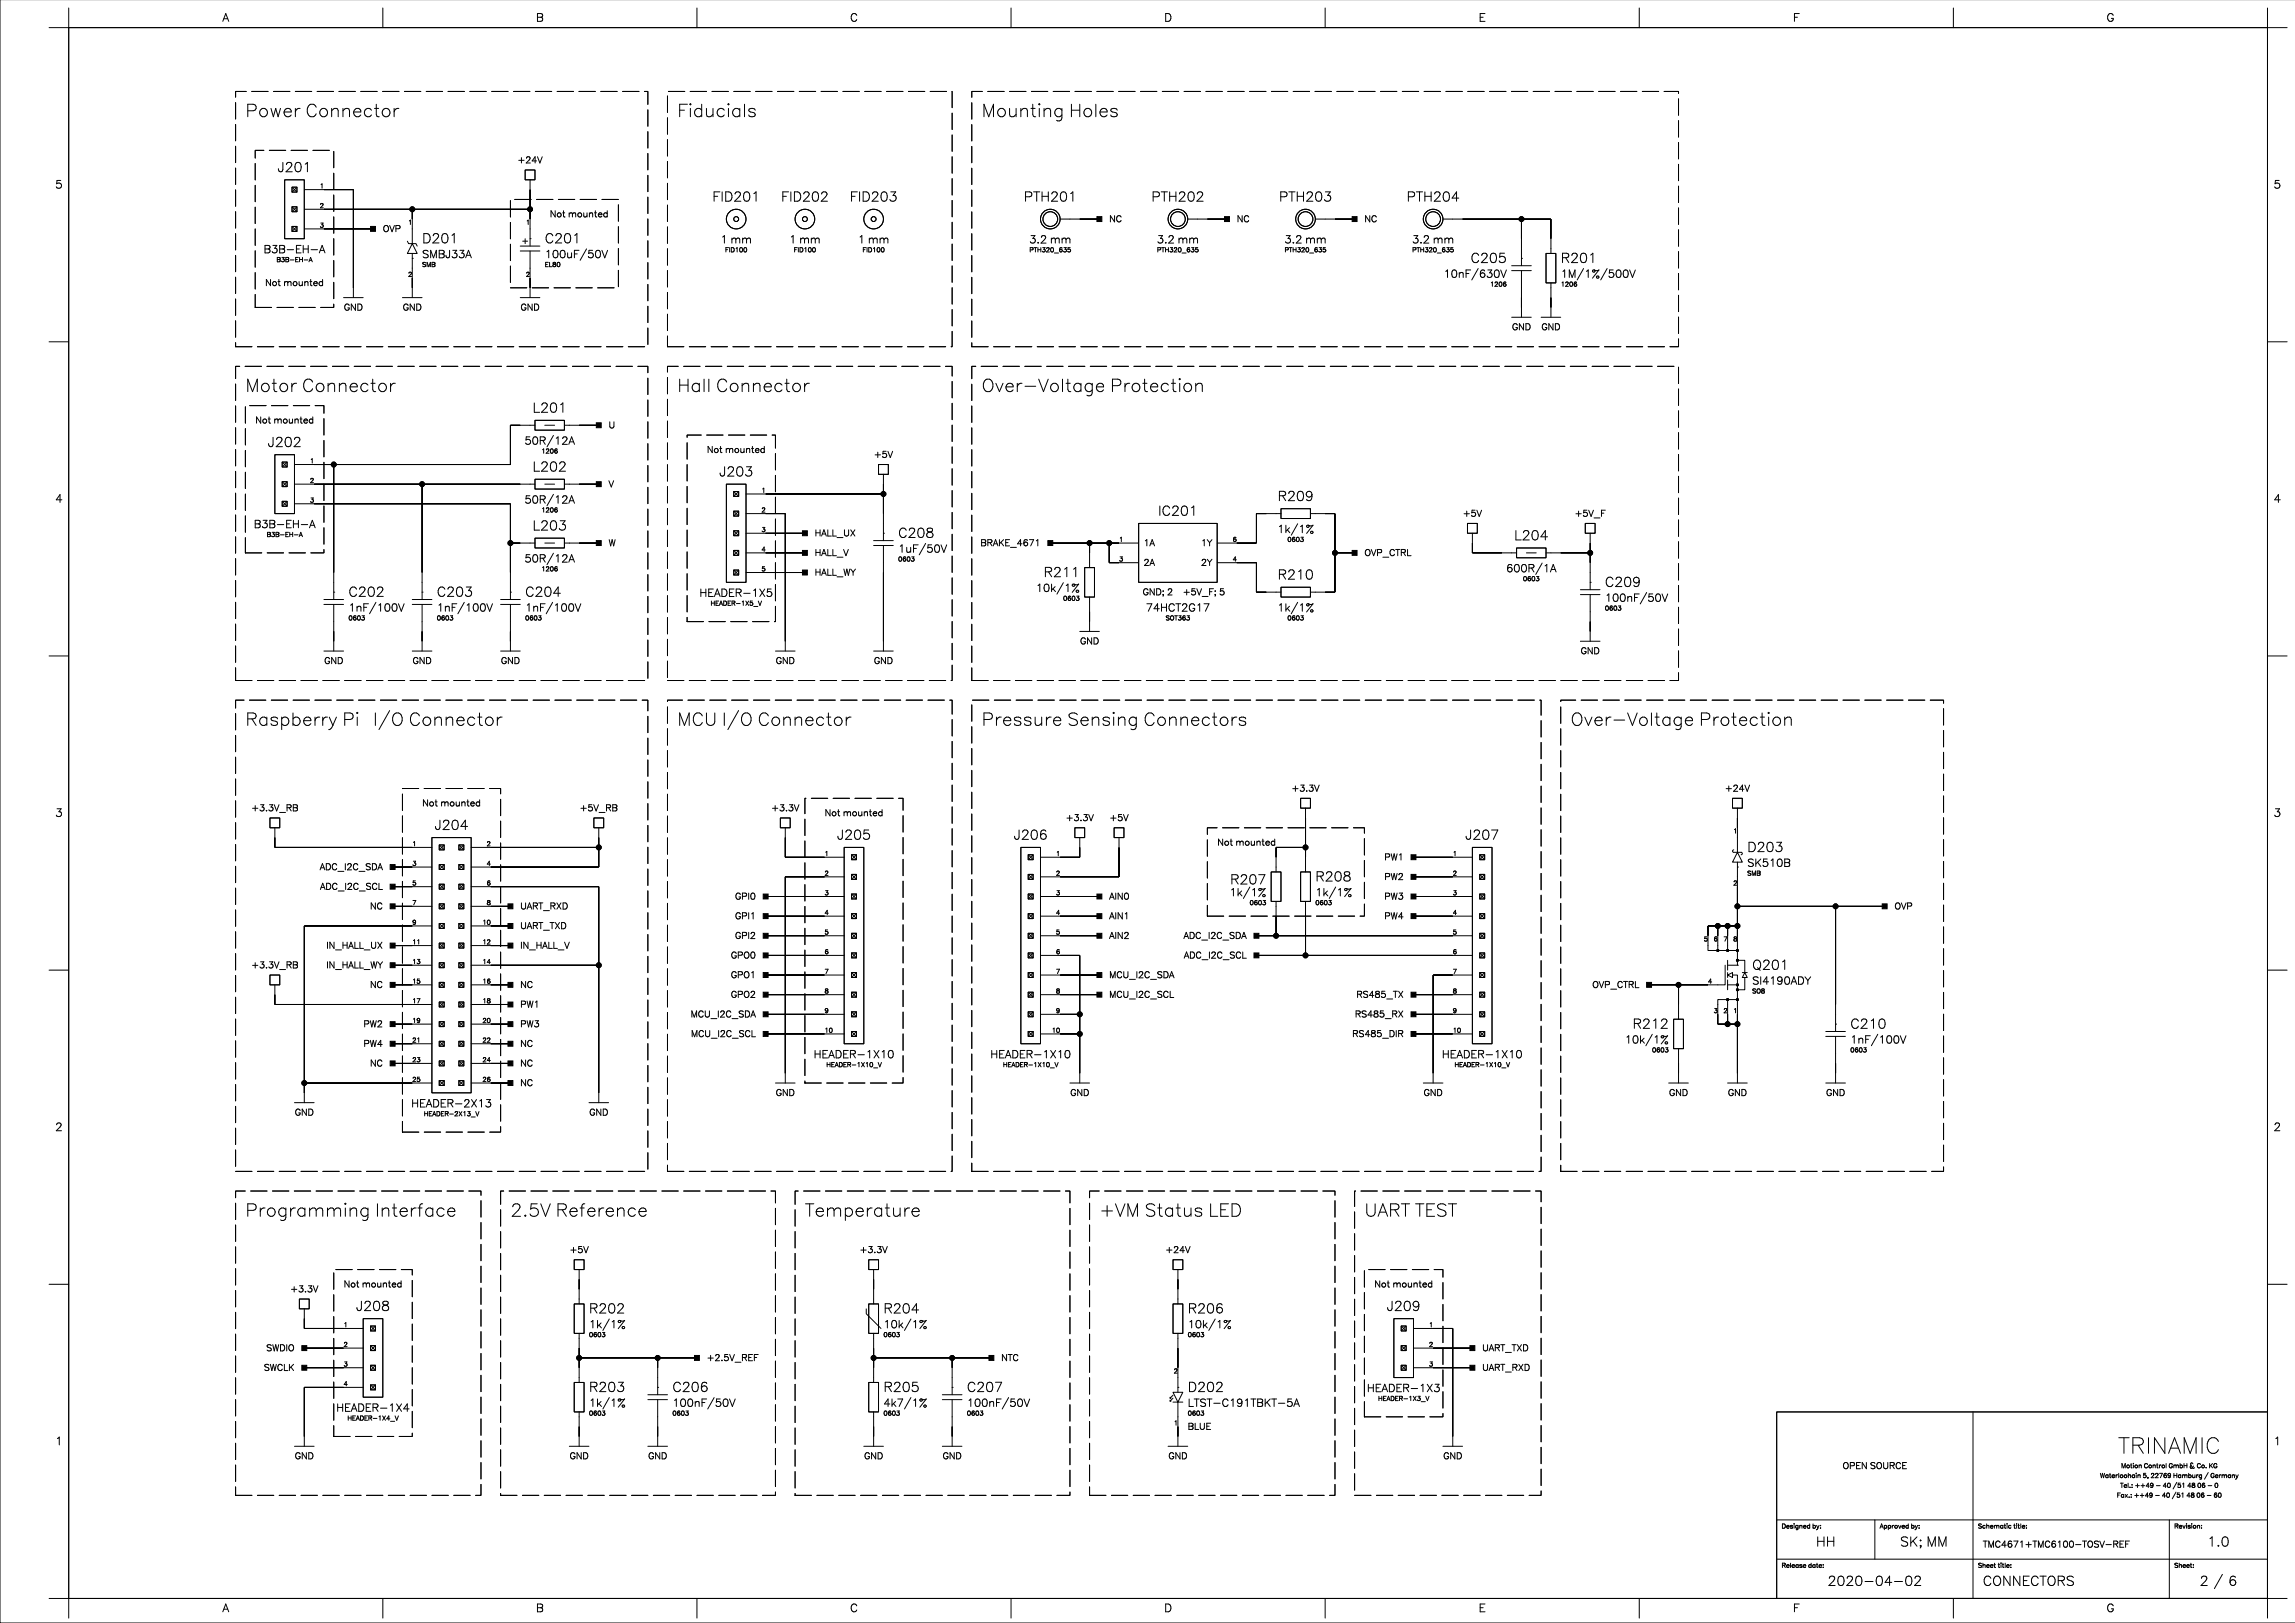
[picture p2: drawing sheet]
<svg xmlns="http://www.w3.org/2000/svg" width="594mm" height="420mm" viewBox="0 0 594 420" stroke-linecap="round" stroke-linejoin="round" font-family="sans-serif">
<defs><g id="words">
<g font-size="6">
<text x="547.9" y="374.9">T</text>
<text x="551" y="374.9">RI</text>
<text x="556.6" y="374.9">N</text>
<text x="560.8" y="374.9">AM</text>
<text x="568.9" y="374.9">I</text>
<text x="570.4" y="374.9">C</text>
</g>
<g font-size="4.9">
<text x="63.5" y="29.3">Power</text>
<text x="79" y="29.3">Connect</text>
<text x="98.4" y="29.3">or</text>
<text x="175.2" y="29.3">Fi</text>
<text x="179.2" y="29.3">d</text>
<text x="182.1" y="29.3">u</text>
<text x="185.1" y="29.3">ci</text>
<text x="189.1" y="29.3">a</text>
<text x="192" y="29.3">l</text>
<text x="193.2" y="29.3">s</text>
<text x="253.9" y="29.3">M</text>
<text x="257.6" y="29.3">ou</text>
<text x="263.5" y="29.3">nt</text>
<text x="268.3" y="29.3">i</text>
<text x="269.5" y="29.3">ng</text>
<text x="276.6" y="29.3">H</text>
<text x="280" y="29.3">ol</text>
<text x="284.1" y="29.3">es</text>
<text x="63.5" y="100.4">M</text>
<text x="67.2" y="100.4">ot</text>
<text x="72" y="100.4">or</text>
<text x="78.1" y="100.4">Connect</text>
<text x="97.5" y="100.4">or</text>
<text x="175.2" y="100.4">H</text>
<text x="178.6" y="100.4">a</text>
<text x="181.5" y="100.4">l</text>
<text x="185.2" y="100.4">Connect</text>
<text x="204.6" y="100.4">or</text>
<text x="253.9" y="100.4">Over</text>
<text x="264.6" y="100.4">-Vol</text>
<text x="275.5" y="100.4">t</text>
<text x="277.3" y="100.4">a</text>
<text x="280.3" y="100.4">g</text>
<text x="283.2" y="100.4">e Pr</text>
<text x="292.4" y="100.4">ot</text>
<text x="297.2" y="100.4">ect</text>
<text x="304.6" y="100.4">i</text>
<text x="305.8" y="100.4">on</text>
<text x="63.5" y="186.7">Ra</text>
<text x="69.6" y="186.7">spber</text>
<text x="82.9" y="186.7">r</text>
<text x="84.9" y="186.7">y Pi</text>
<text x="96.5" y="186.7">I</text>
<text x="97.7" y="186.7">/O Connect</text>
<text x="125.1" y="186.7">or</text>
<text x="175.2" y="186.7">M</text>
<text x="178.9" y="186.7">CU I</text>
<text x="188" y="186.7">/O Connect</text>
<text x="215.4" y="186.7">or</text>
<text x="253.9" y="186.7">Pr</text>
<text x="259.2" y="186.7">essu</text>
<text x="270.1" y="186.7">r</text>
<text x="272.1" y="186.7">e Sensi</text>
<text x="288.7" y="186.7">ng</text>
<text x="295.8" y="186.7">Connect</text>
<text x="315.2" y="186.7">or</text>
<text x="320.1" y="186.7">s</text>
<text x="406.3" y="186.7">Over</text>
<text x="416.9" y="186.7">-Vol</text>
<text x="427.9" y="186.7">t</text>
<text x="429.7" y="186.7">a</text>
<text x="432.6" y="186.7">g</text>
<text x="435.5" y="186.7">e Pr</text>
<text x="444.8" y="186.7">ot</text>
<text x="449.6" y="186.7">ect</text>
<text x="456.9" y="186.7">i</text>
<text x="458.2" y="186.7">on</text>
<text x="63.5" y="313.7">Pr</text>
<text x="68.7" y="313.7">og</text>
<text x="74.6" y="313.7">r</text>
<text x="76.6" y="313.7">a</text>
<text x="79.5" y="313.7">mmi</text>
<text x="90" y="313.7">ng</text>
<text x="97" y="313.7">I</text>
<text x="98.3" y="313.7">nt</text>
<text x="103" y="313.7">er</text>
<text x="107.8" y="313.7">f</text>
<text x="109.7" y="313.7">a</text>
<text x="112.6" y="313.7">ce</text>
<text x="132" y="313.7">2.5V Ref</text>
<text x="151.6" y="313.7">er</text>
<text x="156.4" y="313.7">ence</text>
<text x="208.2" y="313.7">T</text>
<text x="210.7" y="313.7">emper</text>
<text x="225.8" y="313.7">a</text>
<text x="228.7" y="313.7">t</text>
<text x="230.5" y="313.7">u</text>
<text x="233.5" y="313.7">r</text>
<text x="235.5" y="313.7">e</text>
<text x="284.4" y="313.7">+VM</text>
<text x="296.1" y="313.7">St</text>
<text x="301" y="313.7">a</text>
<text x="304" y="313.7">t</text>
<text x="305.8" y="313.7">u</text>
<text x="308.7" y="313.7">s LED</text>
<text x="353" y="313.7">UART</text>
<text x="366.1" y="313.7">T</text>
<text x="368.5" y="313.7">EST</text>
</g>
<g font-size="3.5">
<text x="71.8" y="43.8">J201</text>
<text x="184.3" y="51.4">FI</text>
<text x="187.3" y="51.4">D201</text>
<text x="202.1" y="51.4">FI</text>
<text x="205.1" y="51.4">D202</text>
<text x="219.8" y="51.4">FI</text>
<text x="222.8" y="51.4">D203</text>
<text x="264.9" y="51.4">PT</text>
<text x="269.1" y="51.4">H</text>
<text x="271.7" y="51.4">201</text>
<text x="297.9" y="51.4">PT</text>
<text x="302.1" y="51.4">H</text>
<text x="304.7" y="51.4">202</text>
<text x="330.9" y="51.4">PT</text>
<text x="335.1" y="51.4">H</text>
<text x="337.7" y="51.4">203</text>
<text x="363.9" y="51.4">PT</text>
<text x="368.2" y="51.4">H</text>
<text x="370.7" y="51.4">204</text>
<text x="109.2" y="62.2">D201</text>
<text x="140.9" y="62.2">C201</text>
<text x="380.5" y="67.3">C205</text>
<text x="403.8" y="67.3">R201</text>
<text x="137.8" y="106">L201</text>
<text x="69.3" y="114.9">J202</text>
<text x="137.8" y="121.2">L202</text>
<text x="186.1" y="122.5">J203</text>
<text x="330.5" y="128.8">R209</text>
<text x="137.8" y="136.5">L203</text>
<text x="299.6" y="132.7">I</text>
<text x="300.5" y="132.7">C201</text>
<text x="232.4" y="138.4">C208</text>
<text x="391.7" y="139">L204</text>
<text x="270" y="148.5">R21</text>
<text x="277" y="148.5">1</text>
<text x="330.5" y="149.2">R21</text>
<text x="337.6" y="149.2">0</text>
<text x="90.1" y="153.6">C202</text>
<text x="113" y="153.6">C203</text>
<text x="135.9" y="153.6">C204</text>
<text x="415.2" y="151.1">C209</text>
<text x="112.4" y="213.9">J204</text>
<text x="216.5" y="216.5">J205</text>
<text x="262.3" y="216.5">J206</text>
<text x="379.1" y="216.5">J207</text>
<text x="452" y="219.6">D203</text>
<text x="340.3" y="227.3">R208</text>
<text x="318.2" y="228">R207</text>
<text x="453.3" y="250.1">Q201</text>
<text x="422.4" y="265.3">R21</text>
<text x="429.4" y="265.3">2</text>
<text x="478.7" y="265.3">C21</text>
<text x="485.7" y="265.3">0</text>
<text x="92.1" y="338.3">J208</text>
<text x="152.4" y="339">R202</text>
<text x="228.5" y="339">R204</text>
<text x="307.3" y="339">R206</text>
<text x="358.8" y="338.3">J209</text>
<text x="152.4" y="359.3">R203</text>
<text x="174" y="359.3">C206</text>
<text x="228.5" y="359.3">R205</text>
<text x="250.1" y="359.3">C207</text>
<text x="307.3" y="359.3">D202</text>
<text x="469.8" y="399.3">H</text>
<text x="472.3" y="399.3">H</text>
<text x="491.6" y="399.3">SK; M</text>
<text x="501.1" y="399.3">M</text>
<text x="571" y="399.3">1</text>
<text x="573.3" y="399.3">.0</text>
<text x="472.8" y="409.5">2020-04</text>
<text x="489.6" y="409.5">-02</text>
<text x="513" y="409.5">CON</text>
<text x="520.5" y="409.5">N</text>
<text x="523" y="409.5">ECT</text>
<text x="529.5" y="409.5">ORS</text>
<text x="569.1" y="409.5">2 / 6</text>
</g>
<g font-size="2.8">
<text x="57.5" y="5">A</text>
<text x="138.7" y="5">B</text>
<text x="219.9" y="5">C</text>
<text x="301.2" y="5">D</text>
<text x="382.5" y="5">E</text>
<text x="463.8" y="5">F</text>
<text x="545" y="5">G</text>
<text x="14.3" y="48.2">5</text>
<text x="588.2" y="48.2">5</text>
<text x="68.2" y="64.9">B3B-EH-A</text>
<text x="186.4" y="62.3">1 mm</text>
<text x="204.2" y="62.3">1 mm</text>
<text x="221.9" y="62.3">1 mm</text>
<text x="266.3" y="62.3">3.2 mm</text>
<text x="299.3" y="62.3">3.2 mm</text>
<text x="332.3" y="62.3">3.2 mm</text>
<text x="365.3" y="62.3">3.2 mm</text>
<text x="109.2" y="66.1">SMBJ33A</text>
<text x="140.9" y="66.1">100uF/50V</text>
<text x="373.5" y="71.2">10nF/630V</text>
<text x="403.8" y="71.2">1M/1%/500V</text>
<text x="135.7" y="114.4">50R/12A</text>
<text x="14.3" y="129.4">4</text>
<text x="135.7" y="129.6">50R/12A</text>
<text x="588.2" y="129.4">4</text>
<text x="65.7" y="136">B3B-EH-A</text>
<text x="330.4" y="137.2">1k/1%</text>
<text x="232.4" y="142.3">1uF/50V</text>
<text x="135.7" y="144.8">50R/12A</text>
<text x="389.6" y="147.4">600R/1A</text>
<text x="180.9" y="153.7">HEADER-1X5</text>
<text x="268" y="152.5">10k/1%</text>
<text x="415.2" y="155">100nF/50V</text>
<text x="90.1" y="157.5">1nF/100V</text>
<text x="113" y="157.5">1nF/100V</text>
<text x="135.9" y="157.5">1nF/100V</text>
<text x="296.4" y="157.5">74HCT2G17</text>
<text x="330.4" y="157.5">1k/1%</text>
<text x="14.3" y="210.7">3</text>
<text x="588.2" y="210.7">3</text>
<text x="452" y="223.6">SK510B</text>
<text x="318.1" y="231.2">1k/1%</text>
<text x="340.3" y="231.2">1k/1%</text>
<text x="453.3" y="254">SI4190ADY</text>
<text x="420.3" y="269.3">10k/1%</text>
<text x="478.7" y="269.3">1nF/100V</text>
<text x="210.5" y="273.1">HEADER-1X10</text>
<text x="256.2" y="273.1">HEADER-1X10</text>
<text x="373" y="273.1">HEADER-1X10</text>
<text x="106.4" y="285.8">HEADER-2X13</text>
<text x="14.3" y="291.9">2</text>
<text x="588.2" y="291.9">2</text>
<text x="152.4" y="342.9">1k/1%</text>
<text x="228.5" y="342.9">10k/1%</text>
<text x="307.3" y="342.9">10k/1%</text>
<text x="353.6" y="359.4">HEADER-1X3</text>
<text x="87" y="364.5">HEADER-1X4</text>
<text x="152.4" y="363.2">1k/1%</text>
<text x="174" y="363.2">100nF/50V</text>
<text x="228.5" y="363.2">4k7/1%</text>
<text x="250.1" y="363.2">100nF/50V</text>
<text x="307.3" y="363.2">LTST-C191TBKT-5A</text>
<text x="14.3" y="373.2">1</text>
<text x="588.2" y="373.2">1</text>
<text x="57.5" y="416.4">A</text>
<text x="138.7" y="416.4">B</text>
<text x="219.9" y="416.4">C</text>
<text x="301.2" y="416.4">D</text>
<text x="382.5" y="416.4">E</text>
<text x="463.8" y="416.4">F</text>
<text x="545" y="416.4">G</text>
</g>
<g font-size="2.5">
<text x="133.9" y="41.6">+24V</text>
<text x="99" y="59.4">OVP</text>
<text x="142.2" y="55.6">Not mounted</text>
<text x="287" y="56.9">NC</text>
<text x="320" y="56.9">NC</text>
<text x="353" y="56.9">NC</text>
<text x="68.6" y="73.4">Not mounted</text>
<text x="89" y="79.7">GND</text>
<text x="104.2" y="79.7">GND</text>
<text x="134.7" y="79.7">GND</text>
<text x="391.1" y="84.8">GND</text>
<text x="398.8" y="84.8">GND</text>
<text x="66.1" y="108.9">Not mounted</text>
<text x="157.4" y="110.2">U</text>
<text x="182.9" y="116.5">Not mounted</text>
<text x="226.1" y="117.8">+5V</text>
<text x="157.4" y="125.4">V</text>
<text x="378.5" y="133">+5V</text>
<text x="407.4" y="133">+5V_F</text>
<text x="157.4" y="140.7">W</text>
<text x="210.8" y="138.1">HALL_UX</text>
<text x="210.8" y="143.2">HALL_V</text>
<text x="253.6" y="140.7">BRAKE_4671</text>
<text x="295.8" y="140.7">1A</text>
<text x="310.7" y="140.7">1Y</text>
<text x="353" y="143.2">OVP_CTRL</text>
<text x="210.8" y="148.3">HALL_WY</text>
<text x="295.8" y="145.7">2A</text>
<text x="310.7" y="145.7">2Y</text>
<text x="295.6" y="153.4">GND; 2</text>
<text x="306" y="153.4">+5V_F; 5</text>
<text x="279.4" y="166.1">GND</text>
<text x="83.9" y="171.1">GND</text>
<text x="106.7" y="171.1">GND</text>
<text x="129.6" y="171.1">GND</text>
<text x="200.7" y="171.1">GND</text>
<text x="226.1" y="171.1">GND</text>
<text x="408.9" y="168.6">GND</text>
<text x="65" y="209.2">+3.3V_RB</text>
<text x="109.2" y="208">Not mounted</text>
<text x="150" y="209.2">+5V_RB</text>
<text x="199.5" y="209.2">+3.3V</text>
<text x="334.1" y="204.1">+3.3V</text>
<text x="446.2" y="204.1">+24V</text>
<text x="213.3" y="210.5">Not mounted</text>
<text x="275.7" y="211.8">+3.3V</text>
<text x="287" y="211.8">+5V</text>
<text x="314.9" y="218.1">Not mounted</text>
<text x="358.1" y="221.9">PW1</text>
<text x="82.7" y="224.5">ADC_I2C_SDA</text>
<text x="358.1" y="227">PW2</text>
<text x="82.8" y="229.5">ADC_I2C_SCL</text>
<text x="190.1" y="232.1">GPI0</text>
<text x="287" y="232.1">AIN0</text>
<text x="358.1" y="232.1">PW3</text>
<text x="95.7" y="234.6">NC</text>
<text x="134.6" y="234.6">UART_RXD</text>
<text x="134.6" y="239.7">UART_TXD</text>
<text x="190.1" y="237.2">GPI1</text>
<text x="287" y="237.2">AIN1</text>
<text x="358.1" y="237.2">PW4</text>
<text x="490.1" y="234.6">OVP</text>
<text x="84.4" y="244.8">IN_HALL_UX</text>
<text x="134.6" y="244.8">IN_HALL_V</text>
<text x="190.1" y="242.2">GPI2</text>
<text x="287" y="242.2">AIN2</text>
<text x="306.2" y="242.2">ADC_I2C_SDA</text>
<text x="65" y="249.9">+3.3V_RB</text>
<text x="84.4" y="249.9">IN_HALL_WY</text>
<text x="189.1" y="247.3">GPO0</text>
<text x="306.3" y="247.3">ADC_I2C_SCL</text>
<text x="95.7" y="254.9">NC</text>
<text x="134.6" y="254.9">NC</text>
<text x="189.1" y="252.4">GPO1</text>
<text x="189.1" y="257.5">GPO2</text>
<text x="287" y="252.4">MCU_I2C_SDA</text>
<text x="287" y="257.5">MCU_I2C_SCL</text>
<text x="350.9" y="257.5">RS485_TX</text>
<text x="411.9" y="254.9">OVP_CTRL</text>
<text x="134.6" y="260">PW1</text>
<text x="178.7" y="262.6">MCU_I2C_SDA</text>
<text x="350.5" y="262.6">RS485_RX</text>
<text x="94" y="265.1">PW2</text>
<text x="134.6" y="265.1">PW3</text>
<text x="178.8" y="267.6">MCU_I2C_SCL</text>
<text x="349.8" y="267.6">RS485_DIR</text>
<text x="94" y="270.2">PW4</text>
<text x="95.7" y="275.3">NC</text>
<text x="134.6" y="270.2">NC</text>
<text x="134.6" y="275.3">NC</text>
<text x="134.6" y="280.3">NC</text>
<text x="76.3" y="287.9">GND</text>
<text x="152.4" y="287.9">GND</text>
<text x="200.7" y="282.9">GND</text>
<text x="276.9" y="282.9">GND</text>
<text x="368.3" y="282.9">GND</text>
<text x="431.8" y="282.9">GND</text>
<text x="447" y="282.9">GND</text>
<text x="472.4" y="282.9">GND</text>
<text x="147.4" y="323.5">+5V</text>
<text x="222.4" y="323.5">+3.3V</text>
<text x="301.5" y="323.5">+24V</text>
<text x="75.1" y="333.7">+3.3V</text>
<text x="88.9" y="332.4">Not mounted</text>
<text x="355.6" y="332.4">Not mounted</text>
<text x="68.3" y="354">SWCLK</text>
<text x="68.9" y="348.9">SWDIO</text>
<text x="182.8" y="351.4">+2.5V_REF</text>
<text x="259" y="351.4">NTC</text>
<text x="383.5" y="348.9">UART_TXD</text>
<text x="383.5" y="354">UART_RXD</text>
<text x="307.3" y="369.2">BLUE</text>
<text x="76.3" y="376.8">GND</text>
<text x="147.4" y="376.8">GND</text>
<text x="167.7" y="376.8">GND</text>
<text x="223.5" y="376.8">GND</text>
<text x="243.9" y="376.8">GND</text>
<text x="302.3" y="376.8">GND</text>
<text x="373.4" y="376.8">GND</text>
<text x="476.7" y="379.4">OPEN SOURCE</text>
<text x="513" y="399.7">TMC4671+TMC6100-TOSV-REF</text>
</g>
<g font-size="1.8">
<text x="82.7" y="53.3">2</text>
<text x="82.7" y="48.2">1</text>
<text x="82.7" y="58.4">3</text>
<text x="105.6" y="57.6">1</text>
<text x="136.1" y="57.6">1</text>
<text x="187.6" y="64.7">FID100</text>
<text x="205.4" y="64.7">FID100</text>
<text x="223.1" y="64.7">FID100</text>
<text x="266.3" y="64.7">PTH320_635</text>
<text x="299.3" y="64.7">PTH320_635</text>
<text x="332.3" y="64.7">PTH320_635</text>
<text x="365.3" y="64.7">PTH320_635</text>
<text x="71.5" y="67.3">B3B-EH-A</text>
<text x="105.6" y="71.1">2</text>
<text x="109.2" y="68.5">SMB</text>
<text x="136.1" y="71.1">2</text>
<text x="140.9" y="68.5">EL80</text>
<text x="385.5" y="73.6">1206</text>
<text x="403.8" y="73.6">1206</text>
<text x="80.2" y="119.3">1</text>
<text x="140.1" y="116.8">1206</text>
<text x="80.2" y="124.4">2</text>
<text x="80.2" y="129.5">3</text>
<text x="197" y="127">1</text>
<text x="140.1" y="132">1206</text>
<text x="197" y="137.1">3</text>
<text x="197" y="132">2</text>
<text x="69" y="138.4">B3B-EH-A</text>
<text x="197" y="142.2">4</text>
<text x="289.5" y="139.6">1</text>
<text x="318.9" y="139.6">6</text>
<text x="333" y="139.6">0603</text>
<text x="140.1" y="147.3">1206</text>
<text x="197" y="147.3">5</text>
<text x="232.4" y="144.7">0603</text>
<text x="289.5" y="144.7">3</text>
<text x="318.9" y="144.7">4</text>
<text x="394" y="149.8">0603</text>
<text x="275" y="154.9">0603</text>
<text x="90.1" y="160">0603</text>
<text x="113" y="160">0603</text>
<text x="135.9" y="160">0603</text>
<text x="183.8" y="156.2">HEADER-1X5_V</text>
<text x="301.6" y="160">SOT363</text>
<text x="333" y="160">0603</text>
<text x="415.2" y="157.4">0603</text>
<text x="448.4" y="215.1">1</text>
<text x="106.7" y="218.4">1</text>
<text x="125.9" y="218.4">2</text>
<text x="213.3" y="220.9">1</text>
<text x="273.2" y="220.9">1</text>
<text x="375.8" y="220.9">1</text>
<text x="106.7" y="223.4">3</text>
<text x="125.9" y="223.4">4</text>
<text x="213.3" y="226">2</text>
<text x="273.2" y="226">2</text>
<text x="375.8" y="226">2</text>
<text x="452" y="226">SMB</text>
<text x="106.7" y="233.6">7</text>
<text x="106.7" y="228.5">5</text>
<text x="125.9" y="233.6">8</text>
<text x="125.9" y="228.5">6</text>
<text x="213.3" y="231.1">3</text>
<text x="273.2" y="231.1">3</text>
<text x="323.3" y="233.6">0603</text>
<text x="340.3" y="233.6">0603</text>
<text x="375.8" y="231.1">3</text>
<text x="448.4" y="228.5">2</text>
<text x="106.7" y="238.7">9</text>
<text x="124.8" y="238.7">10</text>
<text x="213.3" y="236.1">4</text>
<text x="273.2" y="236.1">4</text>
<text x="375.8" y="236.1">4</text>
<text x="106.7" y="243.8">11</text>
<text x="124.8" y="243.8">12</text>
<text x="213.3" y="241.2">5</text>
<text x="273.2" y="241.2">5</text>
<text x="375.8" y="241.2">5</text>
<text x="440.8" y="243">5</text>
<text x="443.3" y="243">6</text>
<text x="445.9" y="243">7</text>
<text x="448.4" y="243">8</text>
<text x="106.7" y="248.8">13</text>
<text x="124.8" y="248.8">14</text>
<text x="213.3" y="251.4">7</text>
<text x="213.3" y="246.3">6</text>
<text x="273.2" y="251.4">7</text>
<text x="273.2" y="246.3">6</text>
<text x="375.8" y="251.4">7</text>
<text x="375.8" y="246.3">6</text>
<text x="106.7" y="253.9">15</text>
<text x="124.8" y="253.9">16</text>
<text x="213.3" y="256.5">8</text>
<text x="273.2" y="256.5">8</text>
<text x="375.8" y="256.5">8</text>
<text x="441.9" y="253.9">4</text>
<text x="453.3" y="256.5">SO8</text>
<text x="106.7" y="259">17</text>
<text x="124.8" y="259">18</text>
<text x="213.3" y="261.5">9</text>
<text x="273.2" y="261.5">9</text>
<text x="375.8" y="261.5">9</text>
<text x="443.3" y="261.5">3</text>
<text x="445.9" y="261.5">2</text>
<text x="448.4" y="261.5">1</text>
<text x="106.7" y="269.2">21</text>
<text x="106.7" y="264.1">19</text>
<text x="124.8" y="269.2">22</text>
<text x="124.8" y="264.1">20</text>
<text x="213.3" y="266.6">10</text>
<text x="272.1" y="266.6">10</text>
<text x="375.8" y="266.6">10</text>
<text x="106.7" y="274.2">23</text>
<text x="124.8" y="274.2">24</text>
<text x="213.8" y="275.5">HEADER-1X10_V</text>
<text x="259.5" y="275.5">HEADER-1X10_V</text>
<text x="376.3" y="275.5">HEADER-1X10_V</text>
<text x="427.4" y="271.7">0603</text>
<text x="478.7" y="271.7">0603</text>
<text x="106.7" y="279.3">25</text>
<text x="124.8" y="279.3">26</text>
<text x="109.6" y="288.2">HEADER-2X13_V</text>
<text x="88.9" y="347.9">2</text>
<text x="88.9" y="342.8">1</text>
<text x="152.4" y="345.3">0603</text>
<text x="228.5" y="345.3">0603</text>
<text x="307.3" y="345.3">0603</text>
<text x="369.7" y="347.9">2</text>
<text x="369.7" y="342.8">1</text>
<text x="88.9" y="353">3</text>
<text x="369.7" y="353">3</text>
<text x="88.9" y="358">4</text>
<text x="303.7" y="354.7">2</text>
<text x="152.4" y="365.7">0603</text>
<text x="174" y="365.7">0603</text>
<text x="228.5" y="365.7">0603</text>
<text x="250.1" y="365.7">0603</text>
<text x="307.3" y="365.7">0603</text>
<text x="356.5" y="361.8">HEADER-1X3_V</text>
<text x="89.9" y="366.9">HEADER-1X4_V</text>
<text x="303.7" y="368.2">1</text>
<text x="543.3" y="381.8">Waterloohain 5, 22769 Hamburg / Germany</text>
<text x="548.7" y="379.2">Motion Control GmbH &amp; Co. KG</text>
<text x="547.6" y="386.9">Fax.: ++49 - 40 /51</text>
<text x="548.5" y="384.3">Tel.: ++49 - 40 /51</text>
<text x="565.6" y="386.9">48</text>
<text x="565.8" y="384.3">48</text>
<text x="568.2" y="386.9">06 - 60</text>
<text x="568.4" y="384.3">06 - 0</text>
<text x="460.9" y="394.9">Designed by:</text>
<text x="486.3" y="394.9">Approved by:</text>
<text x="511.7" y="394.9">Schematic title:</text>
<text x="562.5" y="394.9">Revision:</text>
<text x="460.9" y="405">Release date:</text>
<text x="511.7" y="405">Sheet title:</text>
<text x="562.5" y="405">Sheet:</text>
</g>
</g></defs>
<g fill="none" stroke="#000" stroke-width=".26">
<path d="M0 -.1v419.9h593.8M17.8 7.1h568.8v406.4h-568.8zM17.8 2.1v5h-5.1M99 2.1v5M180.3 2.1v5M261.6 2.1v5M342.8 2.1v5M424.1 2.1v5M505.3 2.1v5M586.6 2.1v5h5.1M73.6 46.5h5.1v15.2h-5.1zM75.5 48.4h1.3v1.3h-1.3z"/>
<path d="M75.5 53.5h1.3v1.3h-1.3zM75.5 58.6h1.3v1.2h-1.3zM75.5 48.4l1.3 1.3M75.5 53.5l1.3 1.3M75.5 58.6l1.3 1.2M76.8 48.4l-1.3 1.3M76.8 53.5l-1.3 1.3M76.8 58.6l-1.3 1.2M78.7 49h12.7v28M78.7 54.1h58.4M78.7 59.2h17.8M106.7 54.1v8.9l-1.3 2.6h2.5l-1.2-2.6"/>
<path d="M135.9 44h2.5v2.5h-2.5zM137.1 46.5v17.2M190.5 56.7h.1M208.2 56.7h.1M226 56.7h.1M271.7 56.7h.1M274.3 56.7h10.1M304.7 56.7h.1M307.3 56.7h10.1M337.7 56.7h.1M340.3 56.7h10.1M370.8 56.7h.1"/>
<path d="M373.3 56.7h27.9v8.9M393.6 56.7v12M88.9 77h5.1M104.1 77h5.1M105.4 62.4l.3 .6h1.9l.3 .7M106.7 66.8h.1M106.7 65.6v11.4M134.6 77h5.1M134.6 64.9h5.1M134.6 63.7h5.1M135.2 62.4h1.3M135.9 61.7v1.3"/>
<path d="M137.1 61.7h.1M137.1 64.9v12.1M151.7 64.4l-1.6 2.9M382.4 69.5l-1.6 2.9M391.1 70h5M391.1 68.7h5M393.6 66.8h.1M393.6 70v12.1M400 65.6h2.5v7.6h-2.5zM401.2 73.2v8.9M409.7 69.5l-1.7 2.9M415.8 69.5l-1.7 2.9"/>
<path d="M12.7 88.4h5.1M391.1 82.1h5M398.7 82.1h5.1M586.6 88.4h5.1M71.1 117.6h5.1v15.3h-5.1zM73 119.5h1.3v1.3h-1.3zM73 119.5l1.3 1.3M74.3 119.5l-1.3 1.3M138.4 108.7h7.6v2.6h-7.6zM138.4 110h-6.3v10.2h-55.9M140.9 110h2.6M143.2 112.6l-1.7 3"/>
<path d="M146 110h8.9M73 124.6h1.3v1.3h-1.3zM73 129.7h1.3v1.2h-1.3zM73 124.6l1.3 1.3M73 129.7l1.3 1.2M74.3 124.6l-1.3 1.3M74.3 129.7l-1.3 1.2M76.2 125.2h62.2M76.2 130.3h55.9v24.8M86.3 120.2v34.9M109.2 125.2v29.9M138.4 124h7.6v2.5h-7.6z"/>
<path d="M138.4 139.2h7.6v2.5h-7.6zM140.9 125.2h2.6M143.2 127.9l-1.7 2.9M146 125.2h8.9M187.9 125.2h5.1v25.4h-5.1zM189.8 127.1h1.3v1.3h-1.3zM189.8 132.2h1.3v1.3h-1.3zM189.8 137.3h1.3v1.3h-1.3zM189.8 127.1l1.3 1.3M189.8 132.2l1.3 1.3M189.8 137.3l1.3 1.3M191.1 127.1l-1.3 1.3"/>
<path d="M191.1 132.2l-1.3 1.3M191.1 137.3l-1.3 1.3M193 127.8h35.5M193 132.9h10.2v35.5M193 137.9h15.2M226 139.8h5.1M227.3 120.2h2.5v2.5h-2.5zM228.5 137.9h.1M228.5 122.7v17.1M294.6 135.4h20.3v15.2h-20.3zM331.4 131.6h7.6v2.5h-7.6zM331.4 132.9h-6.4v7.6h-10.1"/>
<path d="M335.7 135.5l-1.7 2.9M339 132.9h6.4v20.3h-6.4M379.6 135.4h2.6v2.5h-2.6zM380.9 137.9v5.1h11.4M410.1 135.4h2.6v2.5h-2.6zM411.4 137.9v14.6M83.8 156.3h5.1M83.8 155.1h5.1M86.3 153.2h.1M86.3 156.3v12.1M97.3 155.8l-1.7 3M106.7 156.3h5"/>
<path d="M106.7 155.1h5M109.2 153.2h.1M109.2 156.3v12.1M120.1 155.8l-1.6 3M129.5 156.3h5.1M129.5 155.1h5.1M132.1 153.2h.1M132.1 140.5h6.3M132.1 156.3v12.1M140.9 140.5h2.6M143 155.8l-1.7 3M143.2 143.1l-1.7 3"/>
<path d="M146 140.5h8.9M189.8 142.4h1.3v1.2h-1.3zM189.8 147.5h1.3v1.2h-1.3zM189.8 142.4l1.3 1.2M189.8 147.5l1.3 1.2M191.1 142.4l-1.3 1.2M191.1 147.5l-1.3 1.2M193 143h15.2M193 148.1h15.2M226 141.1h5.1M228.5 141.1v27.3M239.5 140.6l-1.7 2.9"/>
<path d="M271.7 140.5h22.9M275.1 150.7l-1.7 3M280.6 146.8h2.5v7.6h-2.5zM281.9 140.5v6.3M281.9 154.4v8.9M287 140.5v5h7.6M314.9 145.5h10.1v7.7h6.4M331.4 151.9h7.6v2.5h-7.6zM335.7 155.8l-1.7 3M345.4 143h5M392.3 141.7h7.7v2.6h-7.7zM394.9 143h2.5"/>
<path d="M399 145.6l-1.7 3M400 143h11.4M408.8 153.8h5.1M408.8 152.5h5.1M411.4 150.6h.1M411.4 153.8v12.1M426 153.3l-1.7 2.9M12.7 169.7h5.1M83.8 168.4h5.1M106.7 168.4h5M129.5 168.4h5.1M200.6 168.4h5.1"/>
<path d="M226 168.4h5.1M279.3 163.3h5.1M408.8 165.9h5.1M586.6 169.7h5.1M100.8 183.8l-2.8 4.9M191.1 183.8l-2.8 4.9M69.8 211.6h2.6v2.5h-2.6zM71.1 214.1v5.1h40.6M111.7 216.7h10.2v66h-10.2zM113.6 218.6h1.3v1.2h-1.3zM113.6 218.6l1.3 1.2M114.9 218.6l-1.3 1.2"/>
<path d="M118.7 218.6h1.3v1.2h-1.3zM118.7 218.6l1.3 1.2M120 218.6l-1.3 1.2M121.9 219.2h33M153.6 211.6h2.6v2.5h-2.6zM154.9 214.1v10.2h-33M201.9 211.6h2.5v2.5h-2.5zM203.2 214.1v7.6h15.2M218.4 219.2h5.1v50.8h-5.1zM264.1 219.2h5.1v50.8h-5.1zM278.1 214.1h2.5v2.6h-2.5zM279.3 216.7v5h-10.1"/>
<path d="M288.2 214.1h2.6v2.6h-2.6zM289.5 216.7v10.1h-20.3M336.5 206.5h2.5v2.5h-2.5zM337.7 219.2h-7.6v6.3M337.7 209v16.5M380.9 219.2h5.1v50.8h-5.1zM448.2 206.5h2.5v2.5h-2.5zM448.5 219.8l-.2 .2 .1 .4 2.2 .1 .1 .4-.3 .2M449.5 209v11.5l-1.3 2.5h2.5l-1.2-2.5M101.6 224.3h10.1M101.6 234.4h10.1M101.6 229.3h10.1"/>
<path d="M111.7 239.5h-33v45.7M113.6 238.9h1.3v1.2h-1.3zM113.6 233.8h1.3v1.3h-1.3zM113.6 228.7h1.3v1.3h-1.3zM113.6 223.6h1.3v1.3h-1.3zM113.6 223.6l1.3 1.3M113.6 228.7l1.3 1.3M113.6 233.8l1.3 1.3M113.6 238.9l1.3 1.2M114.9 223.6l-1.3 1.3M114.9 228.7l-1.3 1.3M114.9 233.8l-1.3 1.3"/>
<path d="M114.9 238.9l-1.3 1.2M118.7 238.9h1.3v1.2h-1.3zM118.7 233.8h1.3v1.3h-1.3zM118.7 228.7h1.3v1.3h-1.3zM118.7 223.6h1.3v1.3h-1.3zM118.7 223.6l1.3 1.3M118.7 228.7l1.3 1.3M118.7 233.8l1.3 1.3M118.7 238.9l1.3 1.2M120 223.6l-1.3 1.3M120 228.7l-1.3 1.3M120 233.8l-1.3 1.3"/>
<path d="M120 238.9l-1.3 1.2M121.9 234.4h10.2M121.9 229.3h33v55.9M121.9 239.5h10.2M198.1 231.9h20.3M198.1 237h20.3M218.4 226.8h-15.2v53.3M220.3 236.3h1.3v1.3h-1.3zM220.3 231.3h1.3v1.2h-1.3zM220.3 226.2h1.3v1.2h-1.3zM220.3 221.1h1.3v1.3h-1.3zM220.3 231.3l1.3 1.2"/>
<path d="M220.3 236.3l1.3 1.3M220.3 221.1l1.3 1.3M220.3 226.2l1.3 1.2M220.9 231.9h.1M220.9 221.7h.1M221.6 231.3l-1.3 1.2M221.6 236.3l-1.3 1.3M221.6 221.1l-1.3 1.3M221.6 226.2l-1.3 1.2M266 236.3h1.3v1.3h-1.3zM266 231.3h1.3v1.2h-1.3zM266 226.2h1.3v1.2h-1.3z"/>
<path d="M266 221.1h1.3v1.3h-1.3zM266 231.3l1.3 1.2M266 236.3l1.3 1.3M266 221.1l1.3 1.3M266 226.2l1.3 1.2M266.6 231.9h.1M266.6 221.7h.1M267.3 221.1l-1.3 1.3M267.3 231.3l-1.3 1.2M267.3 236.3l-1.3 1.3M267.3 226.2l-1.3 1.2M269.2 231.9h15.2"/>
<path d="M269.2 237h15.2M323.3 229.4l-1.6 3M328.9 225.5h2.5v7.7h-2.5zM330.1 233.2v8.8M336.5 225.5h2.5v7.7h-2.5zM337.7 233.2v13.9M345.5 229.4l-1.6 3M365.7 221.7h15.2M365.7 226.8h15.2M365.7 231.9h15.2M365.7 237h15.2M382.8 236.3h1.3v1.3h-1.3z"/>
<path d="M382.8 231.3h1.3v1.2h-1.3zM382.8 226.2h1.3v1.2h-1.3zM382.8 221.1h1.3v1.3h-1.3zM382.8 231.3l1.3 1.2M382.8 236.3l1.3 1.3M382.8 221.1l1.3 1.3M382.8 226.2l1.3 1.2M383.5 231.9h.1M383.5 221.7h.1M384.1 231.3l-1.3 1.2M384.1 236.3l-1.3 1.3M384.1 221.1l-1.3 1.3"/>
<path d="M384.1 226.2l-1.3 1.2M444.4 239.5v6.4M446.9 239.5v6.4M449.5 223v26.7h-2.6M449.5 239.5h-7.6v6.4h7.6M449.5 224.3h.1M449.5 234.4h38.1M474.9 234.4v32.4M12.7 250.9h5.1M69.8 252.2h2.6v2.5h-2.6zM71.1 254.7v5.1h40.6M101.6 244.6h10.1"/>
<path d="M101.6 249.7h10.1M101.6 254.7h10.1M113.6 259.2h1.3v1.3h-1.3zM113.6 254.1h1.3v1.3h-1.3zM113.6 249h1.3v1.3h-1.3zM113.6 244h1.3v1.2h-1.3zM113.6 244l1.3 1.2M113.6 249l1.3 1.3M113.6 254.1l1.3 1.3M113.6 259.2l1.3 1.3M114.9 244l-1.3 1.2M114.9 249l-1.3 1.3"/>
<path d="M114.9 254.1l-1.3 1.3M114.9 259.2l-1.3 1.3M118.7 259.2h1.3v1.3h-1.3zM118.7 254.1h1.3v1.3h-1.3zM118.7 249h1.3v1.3h-1.3zM118.7 244h1.3v1.2h-1.3zM118.7 244l1.3 1.2M118.7 249l1.3 1.3M118.7 254.1l1.3 1.3M118.7 259.2l1.3 1.3M120 244l-1.3 1.2M120 249l-1.3 1.3"/>
<path d="M120 254.1l-1.3 1.3M120 259.2l-1.3 1.3M121.9 244.6h10.2M121.9 249.7h33M121.9 259.8h10.2M121.9 254.7h10.2M198.1 242h20.3M198.1 247.1h20.3M198.1 252.2h20.3M198.1 257.3h20.3M220.3 241.4h1.3v1.3h-1.3zM220.3 246.5h1.3v1.3h-1.3z"/>
<path d="M220.3 251.6h1.3v1.2h-1.3zM220.3 256.6h1.3v1.3h-1.3zM220.3 241.4l1.3 1.3M220.3 246.5l1.3 1.3M220.3 251.6l1.3 1.2M220.3 256.6l1.3 1.3M221.6 241.4l-1.3 1.3M221.6 246.5l-1.3 1.3M221.6 251.6l-1.3 1.2M221.6 256.6l-1.3 1.3M266 241.4h1.3v1.3h-1.3zM266 246.5h1.3v1.3h-1.3z"/>
<path d="M266 251.6h1.3v1.2h-1.3zM266 256.6h1.3v1.3h-1.3zM266 241.4l1.3 1.3M266 246.5l1.3 1.3M266 251.6l1.3 1.2M266 256.6l1.3 1.3M267.3 241.4l-1.3 1.3M267.3 246.5l-1.3 1.3M267.3 251.6l-1.3 1.2M267.3 256.6l-1.3 1.3M269.2 242h15.2M269.2 247.1h10.1v33"/>
<path d="M269.2 252.2h15.2M269.2 257.3h15.2M325 242h55.9M325 247.1h55.9M365.7 257.3h15.2M380.9 252.2h-10.1v27.9M382.8 241.4h1.3v1.3h-1.3zM382.8 246.5h1.3v1.3h-1.3zM382.8 251.6h1.3v1.2h-1.3zM382.8 256.6h1.3v1.3h-1.3zM382.8 241.4l1.3 1.3M382.8 246.5l1.3 1.3"/>
<path d="M382.8 251.6l1.3 1.2M382.8 256.6l1.3 1.3M384.1 241.4l-1.3 1.3M384.1 246.5l-1.3 1.3M384.1 251.6l-1.3 1.2M384.1 256.6l-1.3 1.3M434.2 254.7v8.9M446.3 249.7v5h-19.7M446.9 252.2l1.3-.6v1.2zM446.9 254.7h2.6M446.9 248.4v2.5M446.9 251.6v1.2"/>
<path d="M446.9 253.5v2.5M446.9 258.6v6.3M448.2 252.2h1.3v27.9M449.5 248.4h.1M449.5 249.7h.1M449.5 248.4h1.9v3.2M449.5 258.6h-5.1v6.3h5.1M450.7 251.6h1.3M451.4 251.6l.6 1.2h-1.3zM451.4 252.8v3.2h-1.9M586.6 250.9h5.1M101.6 264.9h10.1"/>
<path d="M101.6 270h10.1M101.6 275.1h10.1M113.6 279.5h1.3v1.3h-1.3zM113.6 274.4h1.3v1.3h-1.3zM113.6 269.3h1.3v1.3h-1.3zM113.6 264.3h1.3v1.2h-1.3zM113.6 264.3l1.3 1.2M113.6 269.3l1.3 1.3M113.6 274.4l1.3 1.3M113.6 279.5l1.3 1.3M114.9 264.3l-1.3 1.2M114.9 269.3l-1.3 1.3"/>
<path d="M114.9 274.4l-1.3 1.3M114.9 279.5l-1.3 1.3M118.7 279.5h1.3v1.3h-1.3zM118.7 274.4h1.3v1.3h-1.3zM118.7 269.3h1.3v1.3h-1.3zM118.7 264.3h1.3v1.2h-1.3zM118.7 264.3l1.3 1.2M118.7 269.3l1.3 1.3M118.7 274.4l1.3 1.3M118.7 279.5l1.3 1.3M120 264.3l-1.3 1.2M120 269.3l-1.3 1.3"/>
<path d="M120 274.4l-1.3 1.3M120 279.5l-1.3 1.3M121.9 264.9h10.2M121.9 270h10.2M121.9 275.1h10.2M198.1 262.4h20.3M198.1 267.4h20.3M220.3 261.7h1.3v1.3h-1.3zM220.3 266.8h1.3v1.3h-1.3zM220.3 261.7l1.3 1.3M220.3 266.8l1.3 1.3M221.6 261.7l-1.3 1.3"/>
<path d="M221.6 266.8l-1.3 1.3M266 261.7h1.3v1.3h-1.3zM266 266.8h1.3v1.3h-1.3zM266 261.7l1.3 1.3M266 266.8l1.3 1.3M267.3 261.7l-1.3 1.3M267.3 266.8l-1.3 1.3M269.2 262.4h10.1M269.2 267.4h10.1M365.7 262.4h15.2M365.7 267.4h15.2M382.8 261.7h1.3v1.3h-1.3z"/>
<path d="M382.8 266.8h1.3v1.3h-1.3zM382.8 261.7l1.3 1.3M382.8 266.8l1.3 1.3M384.1 261.7l-1.3 1.3M384.1 266.8l-1.3 1.3M427.5 267.5l-1.7 3M433 263.6h2.5v7.6h-2.5zM434.2 271.2v8.9M472.3 268.1h5.1M472.3 266.8h5.1M474.9 264.9h.1M474.9 268.1v12"/>
<path d="M485.8 267.5l-1.7 3M76.2 285.2h5.1M78.7 280.1h33M121.9 280.1h10.2M152.4 285.2h5M200.6 280.1h5.1M276.8 280.1h5.1M368.2 280.1h5.1M431.7 280.1h5.1M446.9 280.1h5.1M472.3 280.1h5.1M12.7 332.2h5.1"/>
<path d="M77.5 336h2.5v2.5h-2.5zM78.7 338.5v5.1h15.3M148.6 325.8h2.5v2.6h-2.5zM148.6 337.3h2.5v7.6h-2.5zM149.8 328.4v8.9M224.1 338.5v1.3l3.8 3.8M224.7 337.3h2.6v7.6h-2.6zM224.7 325.8h2.6v2.6h-2.6zM226 328.4v8.9M303.5 325.8h2.5v2.6h-2.5zM303.5 337.3h2.5v7.6h-2.5zM304.7 328.4v8.9"/>
<path d="M586.6 332.2h5.1M78.7 348.7h15.3M78.7 353.8h15.3M94 341.1h5v20.3h-5zM94 358.9h-15.3v15.2M95.9 343h1.2v1.3h-1.2zM95.9 348.1h1.2v1.2h-1.2zM95.9 353.1h1.2v1.3h-1.2zM95.9 358.2h1.2v1.3h-1.2zM95.9 343l1.2 1.3M95.9 348.1l1.2 1.2M95.9 353.1l1.2 1.3"/>
<path d="M95.9 358.2l1.2 1.3M97.1 343l-1.2 1.3M97.1 348.1l-1.2 1.2M97.1 353.1l-1.2 1.3M97.1 358.2l-1.2 1.3M148.6 357.6h2.5v7.6h-2.5zM149.8 344.9v12.7M149.8 351.2h30.5M157.6 341.2l-1.6 2.9M170.1 358.9h.1M170.1 351.2v9.6M224.7 357.6h2.6v7.6h-2.6z"/>
<path d="M226 351.2h30.5M226 344.9v12.7M235.7 341.2l-1.7 2.9M246.3 358.9h.1M246.3 351.2v9.6M304.7 358.9h.1M304.7 344.9v15.2M314.4 341.2l-1.7 2.9M360.6 341.1h5.1v15.2h-5.1zM362.5 343h1.3v1.3h-1.3zM362.5 348.1h1.3v1.2h-1.3zM362.5 353.1h1.3v1.3h-1.3z"/>
<path d="M362.5 343l1.3 1.3M362.5 348.1l1.3 1.2M362.5 353.1l1.3 1.3M363.8 343l-1.3 1.3M363.8 348.1l-1.3 1.2M363.8 353.1l-1.3 1.3M365.7 343.6h10.1v30.5M365.7 348.7h15.2M365.7 353.8h15.2M76.2 374.1h5.1M147.3 374.1h5.1M149.8 365.2v8.9"/>
<path d="M157.6 361.5l-1.6 2.9M167.6 374.1h5.1M167.6 362h5.1M167.6 360.8h5.1M170.1 362v12.1M184.8 361.5l-1.7 2.9M223.5 374.1h5M226 365.2v8.9M235.7 361.5l-1.7 2.9M243.8 374.1h5.1M243.8 362h5.1M243.8 360.8h5.1"/>
<path d="M246.3 362v12.1M260.9 361.5l-1.6 2.9M302.2 374.1h5.1M302.7 361.4v.3M302.7 362.2v.2M303.5 360.9l-.8 .8h.3M303.5 361.7l-.8 .7h.3M303.5 362.7h2.5M304.7 362.7l-1.2-2.6h2.5l-1.3 2.6v11.4M373.3 374.1h5.1M459.6 365.2h127v48.3h-127zM510.4 365.2v48.3"/>
<path d="M459.6 393.1h127M485 393.1v10.2M561.2 393.1v20.4M562.9 386l-.9 1.7M563.2 383.4l-1 1.7M12.7 413.5h5.1v5M99 413.5v5M180.3 413.5v5M261.6 413.5v5M342.8 413.5v5M424.1 413.5v5M459.6 403.3h127"/>
<path d="M505.3 413.5v5M574.9 407.2l-2 3.7M591.7 413.5h-5.1v5"/>
<circle cx="106.7" cy="54.1" r=".63"/>
<circle cx="137.1" cy="54.1" r=".63"/>
<circle cx="190.5" cy="56.7" r="2.54"/>
<circle cx="190.5" cy="56.7" r=".63"/>
<circle cx="208.2" cy="56.7" r=".63"/>
<circle cx="208.2" cy="56.7" r="2.54"/>
<circle cx="226" cy="56.7" r="2.54"/>
<circle cx="226" cy="56.7" r=".63"/>
<circle cx="271.7" cy="56.7" r="1.9"/>
<circle cx="271.7" cy="56.7" r="2.54"/>
<circle cx="304.7" cy="56.7" r="1.9"/>
<circle cx="304.7" cy="56.7" r="2.54"/>
<circle cx="337.7" cy="56.7" r="2.54"/>
<circle cx="337.7" cy="56.7" r="1.9"/>
<circle cx="370.8" cy="56.7" r="1.9"/>
<circle cx="370.8" cy="56.7" r="2.54"/>
<circle cx="393.6" cy="56.7" r=".63"/>
<circle cx="86.3" cy="120.2" r=".63"/>
<circle cx="109.2" cy="125.2" r=".63"/>
<circle cx="228.5" cy="127.8" r=".63"/>
<circle cx="132" cy="140.5" r=".63"/>
<circle cx="281.9" cy="140.5" r=".63"/>
<circle cx="287" cy="140.5" r=".63"/>
<circle cx="345.4" cy="143" r=".63"/>
<circle cx="411.4" cy="143" r=".63"/>
<circle cx="154.9" cy="219.2" r=".63"/>
<circle cx="337.7" cy="219.2" r=".63"/>
<circle cx="444.4" cy="239.5" r=".63"/>
<circle cx="446.9" cy="239.5" r=".63"/>
<circle cx="449.5" cy="234.4" r=".63"/>
<circle cx="449.5" cy="239.5" r=".63"/>
<circle cx="474.9" cy="234.4" r=".63"/>
<circle cx="154.9" cy="249.7" r=".63"/>
<circle cx="330.1" cy="242" r=".63"/>
<circle cx="337.7" cy="247.1" r=".63"/>
<circle cx="434.2" cy="254.7" r=".63"/>
<circle cx="444.4" cy="245.9" r=".25"/>
<circle cx="446.9" cy="245.9" r=".25"/>
<circle cx="446.9" cy="258.6" r=".25"/>
<circle cx="449.5" cy="245.9" r=".25"/>
<circle cx="449.5" cy="258.6" r=".25"/>
<circle cx="449.5" cy="248.4" r=".25"/>
<circle cx="449.5" cy="256" r=".25"/>
<circle cx="449.5" cy="254.7" r=".25"/>
<circle cx="279.3" cy="262.4" r=".63"/>
<circle cx="279.3" cy="267.4" r=".63"/>
<circle cx="446.9" cy="264.9" r=".63"/>
<circle cx="449.5" cy="264.9" r=".63"/>
<circle cx="78.7" cy="280.1" r=".63"/>
<circle cx="149.8" cy="351.2" r=".63"/>
<circle cx="170.1" cy="351.2" r=".63"/>
<circle cx="226" cy="351.2" r=".63"/>
<circle cx="246.3" cy="351.2" r=".63"/>
</g>
<g fill="none" stroke="#000" stroke-width=".26" stroke-dasharray="4.2 1.4">
<path d="M60.9 23.7h106.7v66h-106.7zM66 38.9h20.3v40.6h-20.3zM172.7 23.7h73.6v66h-73.6zM251.4 23.7h182.8v66h-182.8zM132.1 51.6h27.9v22.8h-27.9zM60.9 94.8h106.7v81.2h-106.7zM172.7 94.8h73.6v81.2h-73.6zM251.4 94.8h182.8v81.2h-182.8zM63.5 104.9h20.3v38.1h-20.3zM177.8 112.5h22.8v48.3h-22.8zM60.9 181.1h106.7v121.9h-106.7zM172.7 181.1h73.6v121.9h-73.6z"/>
<path d="M251.4 181.1h147.3v121.9h-147.3zM403.8 181.1h99v121.9h-99zM104.1 204h25.4v88.8h-25.4zM208.2 206.5h25.4v73.6h-25.4zM312.3 214.1h40.7v22.9h-40.7zM60.9 308.1h63.5v78.7h-63.5zM129.5 308.1h71.1v78.7h-71.1zM205.7 308.1h71.1v78.7h-71.1zM281.9 308.1h63.5v78.7h-63.5zM350.4 308.1h48.3v78.7h-48.3zM86.3 328.4h20.4v43.2h-20.4zM353 328.4h20.3v38.1h-20.3z"/>
</g>
<g fill="#000" stroke="#000" stroke-width=".26">
<path d="M91.4 49v25.4z" fill-rule="evenodd"/>
<path d="M83.8 49h7.6z" fill-rule="evenodd"/>
<path d="M95.9 58.6h1.2v1.2h-1.2z" fill-rule="evenodd"/>
<path d="M83.8 59.2h12.7z" fill-rule="evenodd"/>
<path d="M83.8 54.1h22.9z" fill-rule="evenodd"/>
<path d="M106.7 54.1v2.6z" fill-rule="evenodd"/>
<path d="M137.1 54.1v2.6z" fill-rule="evenodd"/>
<path d="M106.7 54.1h30.4z" fill-rule="evenodd"/>
<path d="M137.1 49v5.1z" fill-rule="evenodd"/>
<path d="M283.8 56h1.3v1.3h-1.3z" fill-rule="evenodd"/>
<path d="M279.3 56.7h5.1z" fill-rule="evenodd"/>
<path d="M316.8 56h1.3v1.3h-1.3z" fill-rule="evenodd"/>
<path d="M312.3 56.7h5.1z" fill-rule="evenodd"/>
<path d="M349.8 56h1.3v1.3h-1.3z" fill-rule="evenodd"/>
<path d="M345.4 56.7h5z" fill-rule="evenodd"/>
<path d="M393.6 56.7v5z" fill-rule="evenodd"/>
<path d="M378.4 56.7h15.2z" fill-rule="evenodd"/>
<path d="M401.2 56.7v5z" fill-rule="evenodd"/>
<path d="M393.6 56.7h7.6z" fill-rule="evenodd"/>
<path d="M106.7 71.9v2.5z" fill-rule="evenodd"/>
<path d="M137.1 71.9v2.5z" fill-rule="evenodd"/>
<path d="M393.6 77v2.5z" fill-rule="evenodd"/>
<path d="M401.2 77v2.5z" fill-rule="evenodd"/>
<path d="M132.1 110v10.2z" fill-rule="evenodd"/>
<path d="M132.1 110h2.5z" fill-rule="evenodd"/>
<path d="M154.3 109.4h1.2v1.2h-1.2z" fill-rule="evenodd"/>
<path d="M149.8 110h5.1z" fill-rule="evenodd"/>
<path d="M81.3 120.2h5z" fill-rule="evenodd"/>
<path d="M86.3 120.2v27.9z" fill-rule="evenodd"/>
<path d="M109.2 125.2v22.9z" fill-rule="evenodd"/>
<path d="M81.3 125.2h27.9z" fill-rule="evenodd"/>
<path d="M132.1 130.3v10.2z" fill-rule="evenodd"/>
<path d="M81.3 130.3h50.8z" fill-rule="evenodd"/>
<path d="M86.3 120.2h45.8z" fill-rule="evenodd"/>
<path d="M109.2 125.2h25.4z" fill-rule="evenodd"/>
<path d="M154.3 124.6h1.2v1.3h-1.2z" fill-rule="evenodd"/>
<path d="M149.8 125.2h5.1z" fill-rule="evenodd"/>
<path d="M203.2 132.9v33z" fill-rule="evenodd"/>
<path d="M198.1 132.9h5.1z" fill-rule="evenodd"/>
<path d="M207.6 137.3h1.3v1.3h-1.3z" fill-rule="evenodd"/>
<path d="M198.1 137.9h10.1z" fill-rule="evenodd"/>
<path d="M198.1 127.8h30.4z" fill-rule="evenodd"/>
<path d="M228.5 127.8v5.1z" fill-rule="evenodd"/>
<path d="M228.5 125.2v2.6z" fill-rule="evenodd"/>
<path d="M325 132.9v7.6z" fill-rule="evenodd"/>
<path d="M325 132.9h2.6z" fill-rule="evenodd"/>
<path d="M342.8 132.9h2.6z" fill-rule="evenodd"/>
<path d="M345.4 132.9v10.1z" fill-rule="evenodd"/>
<path d="M132.1 140.5v7.6z" fill-rule="evenodd"/>
<path d="M132.1 140.5h2.5z" fill-rule="evenodd"/>
<path d="M154.3 139.8h1.2v1.3h-1.2z" fill-rule="evenodd"/>
<path d="M149.8 140.5h5.1z" fill-rule="evenodd"/>
<path d="M207.6 142.4h1.3v1.2h-1.3z" fill-rule="evenodd"/>
<path d="M207.6 147.5h1.3v1.2h-1.3z" fill-rule="evenodd"/>
<path d="M198.1 143h10.1z" fill-rule="evenodd"/>
<path d="M198.1 148.1h10.1z" fill-rule="evenodd"/>
<path d="M228.5 148.1v17.8z" fill-rule="evenodd"/>
<path d="M271.1 139.8h1.3v1.3h-1.3z" fill-rule="evenodd"/>
<path d="M281.9 140.5v2.5z" fill-rule="evenodd"/>
<path d="M271.7 140.5h10.2z" fill-rule="evenodd"/>
<path d="M281.9 158.2v2.6z" fill-rule="evenodd"/>
<path d="M281.9 140.5h5.1z" fill-rule="evenodd"/>
<path d="M287 140.5v5z" fill-rule="evenodd"/>
<path d="M287 145.5h2.5z" fill-rule="evenodd"/>
<path d="M287 140.5h2.5z" fill-rule="evenodd"/>
<path d="M325 145.5v7.7z" fill-rule="evenodd"/>
<path d="M320 145.5h5z" fill-rule="evenodd"/>
<path d="M320 140.5h5z" fill-rule="evenodd"/>
<path d="M325 153.2h2.6z" fill-rule="evenodd"/>
<path d="M342.8 153.2h2.6z" fill-rule="evenodd"/>
<path d="M345.4 143v10.2z" fill-rule="evenodd"/>
<path d="M349.8 142.4h1.3v1.2h-1.3z" fill-rule="evenodd"/>
<path d="M345.4 143h5z" fill-rule="evenodd"/>
<path d="M380.9 140.5v2.5z" fill-rule="evenodd"/>
<path d="M380.9 143h7.6z" fill-rule="evenodd"/>
<path d="M411.4 143v2.5z" fill-rule="evenodd"/>
<path d="M411.4 140.5v2.5z" fill-rule="evenodd"/>
<path d="M403.8 143h7.6z" fill-rule="evenodd"/>
<path d="M86.3 163.3v2.6z" fill-rule="evenodd"/>
<path d="M109.2 163.3v2.6z" fill-rule="evenodd"/>
<path d="M132.1 163.3v2.6z" fill-rule="evenodd"/>
<path d="M411.4 160.8v2.5z" fill-rule="evenodd"/>
<path d="M71.1 216.7v2.5z" fill-rule="evenodd"/>
<path d="M71.1 219.2h35.6z" fill-rule="evenodd"/>
<path d="M154.9 219.2v5.1z" fill-rule="evenodd"/>
<path d="M154.9 216.7v2.5z" fill-rule="evenodd"/>
<path d="M127 219.2h27.9z" fill-rule="evenodd"/>
<path d="M203.2 216.7v5z" fill-rule="evenodd"/>
<path d="M279.3 219.2v2.5z" fill-rule="evenodd"/>
<path d="M289.5 219.2v7.6z" fill-rule="evenodd"/>
<path d="M330.1 219.2v2.5z" fill-rule="evenodd"/>
<path d="M330.1 219.2h7.6z" fill-rule="evenodd"/>
<path d="M337.7 219.2v2.5z" fill-rule="evenodd"/>
<path d="M337.7 211.6v7.6z" fill-rule="evenodd"/>
<path d="M449.5 211.6v2.5z" fill-rule="evenodd"/>
<path d="M78.7 239.5v40.6z" fill-rule="evenodd"/>
<path d="M100.9 223.6h1.3v1.3h-1.3z" fill-rule="evenodd"/>
<path d="M100.9 233.8h1.3v1.3h-1.3z" fill-rule="evenodd"/>
<path d="M100.9 228.7h1.3v1.3h-1.3z" fill-rule="evenodd"/>
<path d="M101.6 224.3h5.1z" fill-rule="evenodd"/>
<path d="M101.6 234.4h5.1z" fill-rule="evenodd"/>
<path d="M101.6 229.3h5.1z" fill-rule="evenodd"/>
<path d="M78.7 239.5h28z" fill-rule="evenodd"/>
<path d="M131.4 233.8h1.3v1.3h-1.3z" fill-rule="evenodd"/>
<path d="M127 234.4h5.1z" fill-rule="evenodd"/>
<path d="M127 239.5h5.1z" fill-rule="evenodd"/>
<path d="M127 224.3h27.9z" fill-rule="evenodd"/>
<path d="M154.9 229.3v20.4z" fill-rule="evenodd"/>
<path d="M127 229.3h27.9z" fill-rule="evenodd"/>
<path d="M197.4 231.3h1.3v1.2h-1.3z" fill-rule="evenodd"/>
<path d="M197.4 236.3h1.3v1.3h-1.3z" fill-rule="evenodd"/>
<path d="M203.2 226.8v50.8z" fill-rule="evenodd"/>
<path d="M203.2 221.7h10.1z" fill-rule="evenodd"/>
<path d="M203.2 226.8h10.1z" fill-rule="evenodd"/>
<path d="M198.1 231.9h15.2z" fill-rule="evenodd"/>
<path d="M198.1 237h15.2z" fill-rule="evenodd"/>
<path d="M274.3 221.7h5z" fill-rule="evenodd"/>
<path d="M283.8 231.3h1.3v1.2h-1.3z" fill-rule="evenodd"/>
<path d="M283.8 236.3h1.3v1.3h-1.3z" fill-rule="evenodd"/>
<path d="M274.3 231.9h10.1z" fill-rule="evenodd"/>
<path d="M274.3 237h10.1z" fill-rule="evenodd"/>
<path d="M274.3 226.8h15.2z" fill-rule="evenodd"/>
<path d="M330.1 237v5z" fill-rule="evenodd"/>
<path d="M337.7 237v10.1z" fill-rule="evenodd"/>
<path d="M365 221.1h1.3v1.3h-1.3z" fill-rule="evenodd"/>
<path d="M365 226.2h1.3v1.2h-1.3z" fill-rule="evenodd"/>
<path d="M365 236.3h1.3v1.3h-1.3z" fill-rule="evenodd"/>
<path d="M365 231.3h1.3v1.2h-1.3z" fill-rule="evenodd"/>
<path d="M365.7 221.7h10.1z" fill-rule="evenodd"/>
<path d="M365.7 226.8h10.1z" fill-rule="evenodd"/>
<path d="M365.7 237h10.1z" fill-rule="evenodd"/>
<path d="M365.7 231.9h10.1z" fill-rule="evenodd"/>
<path d="M441.9 239.5v2.5z" fill-rule="evenodd"/>
<path d="M444.4 239.5v2.5z" fill-rule="evenodd"/>
<path d="M441.9 239.5h2.5z" fill-rule="evenodd"/>
<path d="M444.4 239.5h2.5z" fill-rule="evenodd"/>
<path d="M446.9 239.5v2.5z" fill-rule="evenodd"/>
<path d="M449.5 229.3v5.1z" fill-rule="evenodd"/>
<path d="M446.9 239.5h2.6z" fill-rule="evenodd"/>
<path d="M449.5 239.5v2.5z" fill-rule="evenodd"/>
<path d="M449.5 234.4v5.1z" fill-rule="evenodd"/>
<path d="M449.5 234.4h25.4z" fill-rule="evenodd"/>
<path d="M474.9 234.4v25.4z" fill-rule="evenodd"/>
<path d="M486.9 233.8h1.3v1.3h-1.3z" fill-rule="evenodd"/>
<path d="M474.9 234.4h12.7z" fill-rule="evenodd"/>
<path d="M71.1 257.3v2.5z" fill-rule="evenodd"/>
<path d="M100.9 244h1.3v1.2h-1.3z" fill-rule="evenodd"/>
<path d="M100.9 249h1.3v1.3h-1.3z" fill-rule="evenodd"/>
<path d="M100.9 254.1h1.3v1.3h-1.3z" fill-rule="evenodd"/>
<path d="M101.6 244.6h5.1z" fill-rule="evenodd"/>
<path d="M101.6 249.7h5.1z" fill-rule="evenodd"/>
<path d="M71.1 259.8h35.6z" fill-rule="evenodd"/>
<path d="M101.6 254.7h5.1z" fill-rule="evenodd"/>
<path d="M131.4 244h1.3v1.2h-1.3z" fill-rule="evenodd"/>
<path d="M131.4 238.9h1.3v1.2h-1.3z" fill-rule="evenodd"/>
<path d="M131.4 254.1h1.3v1.3h-1.3z" fill-rule="evenodd"/>
<path d="M127 244.6h5.1z" fill-rule="evenodd"/>
<path d="M127 254.7h5.1z" fill-rule="evenodd"/>
<path d="M127 259.8h5.1z" fill-rule="evenodd"/>
<path d="M154.9 249.7v33z" fill-rule="evenodd"/>
<path d="M127 249.7h27.9z" fill-rule="evenodd"/>
<path d="M197.4 241.4h1.3v1.3h-1.3z" fill-rule="evenodd"/>
<path d="M197.4 246.5h1.3v1.3h-1.3z" fill-rule="evenodd"/>
<path d="M197.4 251.6h1.3v1.2h-1.3z" fill-rule="evenodd"/>
<path d="M197.4 256.6h1.3v1.3h-1.3z" fill-rule="evenodd"/>
<path d="M198.1 242h15.2z" fill-rule="evenodd"/>
<path d="M198.1 247.1h15.2z" fill-rule="evenodd"/>
<path d="M198.1 252.2h15.2z" fill-rule="evenodd"/>
<path d="M198.1 257.3h15.2z" fill-rule="evenodd"/>
<path d="M279.3 247.1v15.3z" fill-rule="evenodd"/>
<path d="M274.3 247.1h5z" fill-rule="evenodd"/>
<path d="M283.8 241.4h1.3v1.3h-1.3z" fill-rule="evenodd"/>
<path d="M283.8 251.6h1.3v1.2h-1.3z" fill-rule="evenodd"/>
<path d="M283.8 256.6h1.3v1.3h-1.3z" fill-rule="evenodd"/>
<path d="M274.3 242h10.1z" fill-rule="evenodd"/>
<path d="M274.3 252.2h10.1z" fill-rule="evenodd"/>
<path d="M274.3 257.3h10.1z" fill-rule="evenodd"/>
<path d="M324.4 241.4h1.3v1.3h-1.3z" fill-rule="evenodd"/>
<path d="M324.4 246.5h1.3v1.3h-1.3z" fill-rule="evenodd"/>
<path d="M325 242h5.1z" fill-rule="evenodd"/>
<path d="M325 247.1h12.7z" fill-rule="evenodd"/>
<path d="M365 256.6h1.3v1.3h-1.3z" fill-rule="evenodd"/>
<path d="M370.8 252.2v25.4z" fill-rule="evenodd"/>
<path d="M370.8 252.2h5z" fill-rule="evenodd"/>
<path d="M365.7 257.3h10.1z" fill-rule="evenodd"/>
<path d="M330.1 242h45.7z" fill-rule="evenodd"/>
<path d="M337.7 247.1h38.1z" fill-rule="evenodd"/>
<path d="M426 254.1h1.3v1.3h-1.3z" fill-rule="evenodd"/>
<path d="M434.2 254.7v5.1z" fill-rule="evenodd"/>
<path d="M426.6 254.7h7.6z" fill-rule="evenodd"/>
<path d="M434.2 254.7h7.7z" fill-rule="evenodd"/>
<path d="M100.9 264.3h1.3v1.2h-1.3z" fill-rule="evenodd"/>
<path d="M100.9 269.3h1.3v1.3h-1.3z" fill-rule="evenodd"/>
<path d="M100.9 274.4h1.3v1.3h-1.3z" fill-rule="evenodd"/>
<path d="M101.6 264.9h5.1z" fill-rule="evenodd"/>
<path d="M101.6 270h5.1z" fill-rule="evenodd"/>
<path d="M101.6 275.1h5.1z" fill-rule="evenodd"/>
<path d="M131.4 259.2h1.3v1.3h-1.3z" fill-rule="evenodd"/>
<path d="M131.4 264.3h1.3v1.2h-1.3z" fill-rule="evenodd"/>
<path d="M131.4 269.3h1.3v1.3h-1.3z" fill-rule="evenodd"/>
<path d="M131.4 274.4h1.3v1.3h-1.3z" fill-rule="evenodd"/>
<path d="M127 264.9h5.1z" fill-rule="evenodd"/>
<path d="M127 270h5.1z" fill-rule="evenodd"/>
<path d="M127 275.1h5.1z" fill-rule="evenodd"/>
<path d="M197.4 261.7h1.3v1.3h-1.3z" fill-rule="evenodd"/>
<path d="M197.4 266.8h1.3v1.3h-1.3z" fill-rule="evenodd"/>
<path d="M198.1 262.4h15.2z" fill-rule="evenodd"/>
<path d="M198.1 267.4h15.2z" fill-rule="evenodd"/>
<path d="M274.3 267.4h5z" fill-rule="evenodd"/>
<path d="M279.3 262.4v5z" fill-rule="evenodd"/>
<path d="M279.3 267.4v10.2z" fill-rule="evenodd"/>
<path d="M274.3 262.4h5z" fill-rule="evenodd"/>
<path d="M365 261.7h1.3v1.3h-1.3z" fill-rule="evenodd"/>
<path d="M365 266.8h1.3v1.3h-1.3z" fill-rule="evenodd"/>
<path d="M365.7 262.4h10.1z" fill-rule="evenodd"/>
<path d="M365.7 267.4h10.1z" fill-rule="evenodd"/>
<path d="M434.2 275.1v2.5z" fill-rule="evenodd"/>
<path d="M444.4 262.4v2.5z" fill-rule="evenodd"/>
<path d="M444.4 264.9h2.5z" fill-rule="evenodd"/>
<path d="M446.9 262.4v2.5z" fill-rule="evenodd"/>
<path d="M449.5 262.4v2.5z" fill-rule="evenodd"/>
<path d="M446.9 264.9h2.6z" fill-rule="evenodd"/>
<path d="M449.5 264.9v12.7z" fill-rule="evenodd"/>
<path d="M474.9 275.1v2.5z" fill-rule="evenodd"/>
<path d="M78.7 280.1v2.6z" fill-rule="evenodd"/>
<path d="M78.7 280.1h28z" fill-rule="evenodd"/>
<path d="M131.4 279.5h1.3v1.3h-1.3z" fill-rule="evenodd"/>
<path d="M127 280.1h5.1z" fill-rule="evenodd"/>
<path d="M149.8 330.9v2.6z" fill-rule="evenodd"/>
<path d="M226 330.9v2.6z" fill-rule="evenodd"/>
<path d="M304.7 330.9v2.6z" fill-rule="evenodd"/>
<path d="M78.1 348.1h1.3v1.2h-1.3z" fill-rule="evenodd"/>
<path d="M78.1 353.1h1.3v1.3h-1.3z" fill-rule="evenodd"/>
<path d="M78.7 341.1v2.5z" fill-rule="evenodd"/>
<path d="M78.7 358.9v12.7z" fill-rule="evenodd"/>
<path d="M78.7 343.6h10.2z" fill-rule="evenodd"/>
<path d="M78.7 348.7h10.2z" fill-rule="evenodd"/>
<path d="M78.7 353.8h10.2z" fill-rule="evenodd"/>
<path d="M78.7 358.9h10.2z" fill-rule="evenodd"/>
<path d="M149.8 348.7v2.5z" fill-rule="evenodd"/>
<path d="M149.8 351.2v2.6z" fill-rule="evenodd"/>
<path d="M170.1 351.2v2.6z" fill-rule="evenodd"/>
<path d="M149.8 351.2h20.3z" fill-rule="evenodd"/>
<path d="M179.7 350.6h1.2v1.3h-1.2z" fill-rule="evenodd"/>
<path d="M170.1 351.2h10.2z" fill-rule="evenodd"/>
<path d="M226 351.2v2.6z" fill-rule="evenodd"/>
<path d="M226 348.7v2.5z" fill-rule="evenodd"/>
<path d="M246.3 351.2v2.6z" fill-rule="evenodd"/>
<path d="M226 351.2h20.3z" fill-rule="evenodd"/>
<path d="M255.8 350.6h1.3v1.3h-1.3z" fill-rule="evenodd"/>
<path d="M246.3 351.2h10.2z" fill-rule="evenodd"/>
<path d="M304.7 348.7v5.1z" fill-rule="evenodd"/>
<path d="M370.8 343.6h5z" fill-rule="evenodd"/>
<path d="M375.8 343.6v28z" fill-rule="evenodd"/>
<path d="M380.3 348.1h1.2v1.2h-1.2z" fill-rule="evenodd"/>
<path d="M380.3 353.1h1.2v1.3h-1.2z" fill-rule="evenodd"/>
<path d="M370.8 348.7h10.1z" fill-rule="evenodd"/>
<path d="M370.8 353.8h10.1z" fill-rule="evenodd"/>
<path d="M149.8 369v2.6z" fill-rule="evenodd"/>
<path d="M170.1 369v2.6z" fill-rule="evenodd"/>
<path d="M226 369v2.6z" fill-rule="evenodd"/>
<path d="M246.3 369v2.6z" fill-rule="evenodd"/>
<path d="M304.7 369v2.6z" fill-rule="evenodd"/>
<circle cx="106.7" cy="54.1" r=".63"/>
<circle cx="137.1" cy="54.1" r=".63"/>
<circle cx="393.6" cy="56.7" r=".63"/>
<circle cx="86.3" cy="120.2" r=".63"/>
<circle cx="109.2" cy="125.2" r=".63"/>
<circle cx="228.5" cy="127.8" r=".63"/>
<circle cx="132" cy="140.5" r=".63"/>
<circle cx="281.9" cy="140.5" r=".63"/>
<circle cx="287" cy="140.5" r=".63"/>
<circle cx="345.4" cy="143" r=".63"/>
<circle cx="411.4" cy="143" r=".63"/>
<circle cx="154.9" cy="219.2" r=".63"/>
<circle cx="337.7" cy="219.2" r=".63"/>
<circle cx="444.4" cy="239.5" r=".63"/>
<circle cx="446.9" cy="239.5" r=".63"/>
<circle cx="449.5" cy="234.4" r=".63"/>
<circle cx="449.5" cy="239.5" r=".63"/>
<circle cx="474.9" cy="234.4" r=".63"/>
<circle cx="154.9" cy="249.7" r=".63"/>
<circle cx="330.1" cy="242" r=".63"/>
<circle cx="337.7" cy="247.1" r=".63"/>
<circle cx="434.2" cy="254.7" r=".63"/>
<circle cx="444.4" cy="245.9" r=".25"/>
<circle cx="446.9" cy="245.9" r=".25"/>
<circle cx="446.9" cy="258.6" r=".25"/>
<circle cx="449.5" cy="245.9" r=".25"/>
<circle cx="449.5" cy="258.6" r=".25"/>
<circle cx="449.5" cy="248.4" r=".25"/>
<circle cx="449.5" cy="256" r=".25"/>
<circle cx="449.5" cy="254.7" r=".25"/>
<circle cx="279.3" cy="262.4" r=".63"/>
<circle cx="279.3" cy="267.4" r=".63"/>
<circle cx="446.9" cy="264.9" r=".63"/>
<circle cx="449.5" cy="264.9" r=".63"/>
<circle cx="78.7" cy="280.1" r=".63"/>
<circle cx="149.8" cy="351.2" r=".63"/>
<circle cx="170.1" cy="351.2" r=".63"/>
<circle cx="226" cy="351.2" r=".63"/>
<circle cx="246.3" cy="351.2" r=".63"/>
</g>
<use href="#words"/>
</svg>
